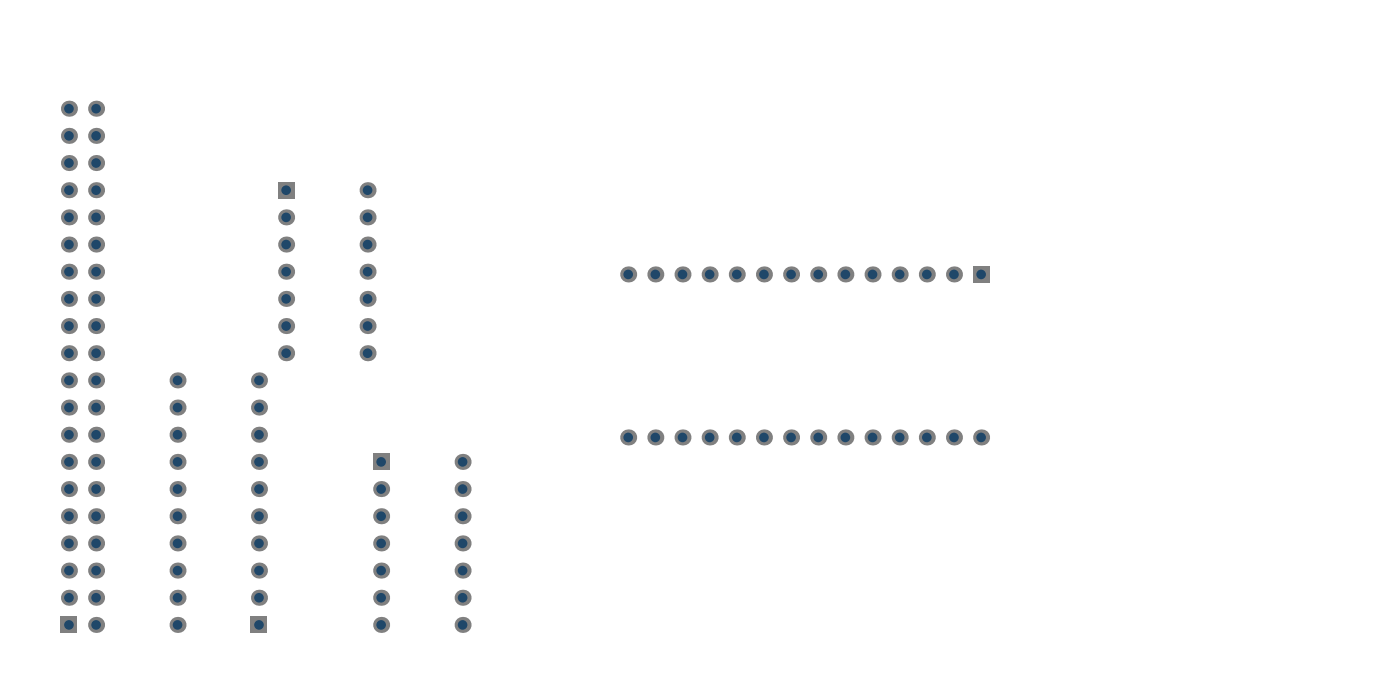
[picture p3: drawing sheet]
<svg xmlns="http://www.w3.org/2000/svg" width="436mm" height="212mm" viewBox="0 0 436 212" stroke-linecap="round" stroke-linejoin="round" font-family="sans-serif">
<circle cx="21.5" cy="160.7" r="2.5" fill="#808080"/>
<circle cx="21.5" cy="160.7" r="1.5" fill="#1f4769"/>
<circle cx="21.5" cy="152.2" r="2.5" fill="#808080"/>
<circle cx="21.5" cy="152.2" r="1.5" fill="#1f4769"/>
<path d="M19 192h5v5h-5z" fill-rule="evenodd" fill="#808080"/>
<circle cx="21.5" cy="194.5" r="1.5" fill="#1f4769"/>
<circle cx="21.5" cy="186.1" r="2.5" fill="#808080"/>
<circle cx="21.5" cy="186.1" r="1.5" fill="#1f4769"/>
<circle cx="21.5" cy="177.6" r="2.5" fill="#808080"/>
<circle cx="21.5" cy="177.6" r="1.5" fill="#1f4769"/>
<circle cx="21.5" cy="169.1" r="2.5" fill="#808080"/>
<circle cx="21.5" cy="169.1" r="1.5" fill="#1f4769"/>
<circle cx="21.5" cy="143.8" r="2.5" fill="#808080"/>
<circle cx="21.5" cy="143.8" r="1.5" fill="#1f4769"/>
<circle cx="21.5" cy="135.3" r="2.5" fill="#808080"/>
<circle cx="21.5" cy="135.3" r="1.5" fill="#1f4769"/>
<circle cx="29.9" cy="160.7" r="2.5" fill="#808080"/>
<circle cx="29.9" cy="160.7" r="1.5" fill="#1f4769"/>
<circle cx="29.9" cy="152.2" r="2.5" fill="#808080"/>
<circle cx="29.9" cy="152.2" r="1.5" fill="#1f4769"/>
<circle cx="29.9" cy="194.5" r="2.5" fill="#808080"/>
<circle cx="29.9" cy="194.5" r="1.5" fill="#1f4769"/>
<circle cx="29.9" cy="186.1" r="2.5" fill="#808080"/>
<circle cx="29.9" cy="186.1" r="1.5" fill="#1f4769"/>
<circle cx="29.9" cy="177.6" r="2.5" fill="#808080"/>
<circle cx="29.9" cy="177.6" r="1.5" fill="#1f4769"/>
<circle cx="29.9" cy="169.1" r="2.5" fill="#808080"/>
<circle cx="29.9" cy="169.1" r="1.5" fill="#1f4769"/>
<circle cx="29.9" cy="143.8" r="2.5" fill="#808080"/>
<circle cx="29.9" cy="143.8" r="1.5" fill="#1f4769"/>
<circle cx="29.9" cy="135.3" r="2.5" fill="#808080"/>
<circle cx="29.9" cy="135.3" r="1.5" fill="#1f4769"/>
<circle cx="55.3" cy="169.1" r="2.5" fill="#808080"/>
<circle cx="55.3" cy="169.1" r="1.5" fill="#1f4769"/>
<circle cx="55.3" cy="177.6" r="2.5" fill="#808080"/>
<circle cx="55.3" cy="177.6" r="1.5" fill="#1f4769"/>
<circle cx="55.3" cy="186.1" r="2.5" fill="#808080"/>
<circle cx="55.3" cy="186.1" r="1.5" fill="#1f4769"/>
<circle cx="55.3" cy="194.5" r="2.5" fill="#808080"/>
<circle cx="55.3" cy="194.5" r="1.5" fill="#1f4769"/>
<circle cx="55.3" cy="135.3" r="2.5" fill="#808080"/>
<circle cx="55.3" cy="135.3" r="1.5" fill="#1f4769"/>
<circle cx="55.3" cy="143.8" r="2.5" fill="#808080"/>
<circle cx="55.3" cy="143.8" r="1.5" fill="#1f4769"/>
<circle cx="55.3" cy="152.2" r="2.5" fill="#808080"/>
<circle cx="55.3" cy="152.2" r="1.5" fill="#1f4769"/>
<circle cx="55.3" cy="160.7" r="2.5" fill="#808080"/>
<circle cx="55.3" cy="160.7" r="1.5" fill="#1f4769"/>
<path d="M78.2 192h5v5h-5z" fill-rule="evenodd" fill="#808080"/>
<circle cx="80.7" cy="194.5" r="1.5" fill="#1f4769"/>
<circle cx="80.7" cy="186.1" r="2.5" fill="#808080"/>
<circle cx="80.7" cy="186.1" r="1.5" fill="#1f4769"/>
<circle cx="80.7" cy="143.8" r="2.5" fill="#808080"/>
<circle cx="80.7" cy="143.8" r="1.5" fill="#1f4769"/>
<circle cx="80.7" cy="135.3" r="2.5" fill="#808080"/>
<circle cx="80.7" cy="135.3" r="1.5" fill="#1f4769"/>
<circle cx="80.7" cy="177.6" r="2.5" fill="#808080"/>
<circle cx="80.7" cy="177.6" r="1.5" fill="#1f4769"/>
<circle cx="80.7" cy="169.1" r="2.5" fill="#808080"/>
<circle cx="80.7" cy="169.1" r="1.5" fill="#1f4769"/>
<circle cx="80.7" cy="160.7" r="2.5" fill="#808080"/>
<circle cx="80.7" cy="160.7" r="1.5" fill="#1f4769"/>
<circle cx="80.7" cy="152.2" r="2.5" fill="#808080"/>
<circle cx="80.7" cy="152.2" r="1.5" fill="#1f4769"/>
<circle cx="21.5" cy="126.9" r="2.5" fill="#808080"/>
<circle cx="21.5" cy="126.9" r="1.5" fill="#1f4769"/>
<circle cx="21.5" cy="109.9" r="2.5" fill="#808080"/>
<circle cx="21.5" cy="109.9" r="1.5" fill="#1f4769"/>
<circle cx="21.5" cy="59.2" r="2.5" fill="#808080"/>
<circle cx="21.5" cy="59.2" r="1.5" fill="#1f4769"/>
<circle cx="21.5" cy="118.4" r="2.5" fill="#808080"/>
<circle cx="21.5" cy="118.4" r="1.5" fill="#1f4769"/>
<circle cx="21.5" cy="42.3" r="2.5" fill="#808080"/>
<circle cx="21.5" cy="42.3" r="1.5" fill="#1f4769"/>
<circle cx="21.5" cy="33.8" r="2.5" fill="#808080"/>
<circle cx="21.5" cy="33.8" r="1.5" fill="#1f4769"/>
<circle cx="21.5" cy="67.7" r="2.5" fill="#808080"/>
<circle cx="21.5" cy="67.7" r="1.5" fill="#1f4769"/>
<circle cx="21.5" cy="76.1" r="2.5" fill="#808080"/>
<circle cx="21.5" cy="76.1" r="1.5" fill="#1f4769"/>
<circle cx="21.5" cy="84.6" r="2.5" fill="#808080"/>
<circle cx="21.5" cy="84.6" r="1.5" fill="#1f4769"/>
<circle cx="21.5" cy="50.7" r="2.5" fill="#808080"/>
<circle cx="21.5" cy="50.7" r="1.5" fill="#1f4769"/>
<circle cx="21.5" cy="93" r="2.5" fill="#808080"/>
<circle cx="21.5" cy="93" r="1.5" fill="#1f4769"/>
<circle cx="21.5" cy="101.5" r="2.5" fill="#808080"/>
<circle cx="21.5" cy="101.5" r="1.5" fill="#1f4769"/>
<circle cx="29.9" cy="126.9" r="2.5" fill="#808080"/>
<circle cx="29.9" cy="126.9" r="1.5" fill="#1f4769"/>
<circle cx="29.9" cy="109.9" r="2.5" fill="#808080"/>
<circle cx="29.9" cy="109.9" r="1.5" fill="#1f4769"/>
<circle cx="29.9" cy="67.7" r="2.5" fill="#808080"/>
<circle cx="29.9" cy="67.7" r="1.5" fill="#1f4769"/>
<circle cx="29.9" cy="59.2" r="2.5" fill="#808080"/>
<circle cx="29.9" cy="59.2" r="1.5" fill="#1f4769"/>
<circle cx="29.9" cy="33.8" r="2.5" fill="#808080"/>
<circle cx="29.9" cy="33.8" r="1.5" fill="#1f4769"/>
<circle cx="29.9" cy="50.7" r="2.5" fill="#808080"/>
<circle cx="29.9" cy="50.7" r="1.5" fill="#1f4769"/>
<circle cx="29.9" cy="118.4" r="2.5" fill="#808080"/>
<circle cx="29.9" cy="118.4" r="1.5" fill="#1f4769"/>
<circle cx="29.9" cy="42.3" r="2.5" fill="#808080"/>
<circle cx="29.9" cy="42.3" r="1.5" fill="#1f4769"/>
<circle cx="29.9" cy="84.6" r="2.5" fill="#808080"/>
<circle cx="29.9" cy="84.6" r="1.5" fill="#1f4769"/>
<circle cx="29.9" cy="93" r="2.5" fill="#808080"/>
<circle cx="29.9" cy="93" r="1.5" fill="#1f4769"/>
<circle cx="29.9" cy="101.5" r="2.5" fill="#808080"/>
<circle cx="29.9" cy="101.5" r="1.5" fill="#1f4769"/>
<circle cx="29.9" cy="76.1" r="2.5" fill="#808080"/>
<circle cx="29.9" cy="76.1" r="1.5" fill="#1f4769"/>
<circle cx="55.3" cy="126.9" r="2.5" fill="#808080"/>
<circle cx="55.3" cy="126.9" r="1.5" fill="#1f4769"/>
<circle cx="55.3" cy="118.4" r="2.5" fill="#808080"/>
<circle cx="55.3" cy="118.4" r="1.5" fill="#1f4769"/>
<circle cx="80.7" cy="126.9" r="2.5" fill="#808080"/>
<circle cx="80.7" cy="126.9" r="1.5" fill="#1f4769"/>
<circle cx="80.7" cy="118.4" r="2.5" fill="#808080"/>
<circle cx="80.7" cy="118.4" r="1.5" fill="#1f4769"/>
<path d="M86.6 56.7h5v5h-5z" fill-rule="evenodd" fill="#808080"/>
<circle cx="89.1" cy="59.2" r="1.5" fill="#1f4769"/>
<circle cx="89.1" cy="67.7" r="2.5" fill="#808080"/>
<circle cx="89.1" cy="67.7" r="1.5" fill="#1f4769"/>
<circle cx="89.1" cy="76.1" r="2.5" fill="#808080"/>
<circle cx="89.1" cy="76.1" r="1.5" fill="#1f4769"/>
<circle cx="89.1" cy="84.6" r="2.5" fill="#808080"/>
<circle cx="89.1" cy="84.6" r="1.5" fill="#1f4769"/>
<circle cx="89.1" cy="109.9" r="2.5" fill="#808080"/>
<circle cx="89.1" cy="109.9" r="1.5" fill="#1f4769"/>
<circle cx="114.5" cy="109.9" r="2.5" fill="#808080"/>
<circle cx="114.5" cy="109.9" r="1.5" fill="#1f4769"/>
<circle cx="114.5" cy="101.5" r="2.5" fill="#808080"/>
<circle cx="114.5" cy="101.5" r="1.5" fill="#1f4769"/>
<circle cx="118.7" cy="152.2" r="2.5" fill="#808080"/>
<circle cx="118.7" cy="152.2" r="1.5" fill="#1f4769"/>
<circle cx="118.7" cy="194.5" r="2.5" fill="#808080"/>
<circle cx="118.7" cy="194.5" r="1.5" fill="#1f4769"/>
<path d="M116.2 141.3h5v5h-5z" fill-rule="evenodd" fill="#808080"/>
<circle cx="118.7" cy="143.8" r="1.5" fill="#1f4769"/>
<circle cx="118.7" cy="160.7" r="2.5" fill="#808080"/>
<circle cx="118.7" cy="160.7" r="1.5" fill="#1f4769"/>
<circle cx="118.7" cy="169.1" r="2.5" fill="#808080"/>
<circle cx="118.7" cy="169.1" r="1.5" fill="#1f4769"/>
<circle cx="118.7" cy="177.6" r="2.5" fill="#808080"/>
<circle cx="118.7" cy="177.6" r="1.5" fill="#1f4769"/>
<circle cx="118.7" cy="186.1" r="2.5" fill="#808080"/>
<circle cx="118.7" cy="186.1" r="1.5" fill="#1f4769"/>
<circle cx="144.1" cy="194.5" r="2.5" fill="#808080"/>
<circle cx="144.1" cy="194.5" r="1.5" fill="#1f4769"/>
<circle cx="144.1" cy="186.1" r="2.5" fill="#808080"/>
<circle cx="144.1" cy="186.1" r="1.5" fill="#1f4769"/>
<circle cx="144.1" cy="177.6" r="2.5" fill="#808080"/>
<circle cx="144.1" cy="177.6" r="1.5" fill="#1f4769"/>
<circle cx="144.1" cy="169.1" r="2.5" fill="#808080"/>
<circle cx="144.1" cy="169.1" r="1.5" fill="#1f4769"/>
<circle cx="144.1" cy="160.7" r="2.5" fill="#808080"/>
<circle cx="144.1" cy="160.7" r="1.5" fill="#1f4769"/>
<circle cx="144.1" cy="143.8" r="2.5" fill="#808080"/>
<circle cx="144.1" cy="143.8" r="1.5" fill="#1f4769"/>
<circle cx="144.1" cy="152.2" r="2.5" fill="#808080"/>
<circle cx="144.1" cy="152.2" r="1.5" fill="#1f4769"/>
<circle cx="195.7" cy="136.2" r="2.5" fill="#808080"/>
<circle cx="195.7" cy="136.2" r="1.5" fill="#1f4769"/>
<circle cx="204.1" cy="136.2" r="2.5" fill="#808080"/>
<circle cx="204.1" cy="136.2" r="1.5" fill="#1f4769"/>
<circle cx="212.6" cy="136.2" r="2.5" fill="#808080"/>
<circle cx="212.6" cy="136.2" r="1.5" fill="#1f4769"/>
<circle cx="221" cy="136.2" r="2.5" fill="#808080"/>
<circle cx="221" cy="136.2" r="1.5" fill="#1f4769"/>
<circle cx="229.5" cy="136.2" r="2.5" fill="#808080"/>
<circle cx="229.5" cy="136.2" r="1.5" fill="#1f4769"/>
<circle cx="237.9" cy="136.2" r="2.5" fill="#808080"/>
<circle cx="237.9" cy="136.2" r="1.5" fill="#1f4769"/>
<circle cx="246.4" cy="136.2" r="2.5" fill="#808080"/>
<circle cx="246.4" cy="136.2" r="1.5" fill="#1f4769"/>
<circle cx="254.8" cy="136.2" r="2.5" fill="#808080"/>
<circle cx="254.8" cy="136.2" r="1.5" fill="#1f4769"/>
<circle cx="263.3" cy="136.2" r="2.5" fill="#808080"/>
<circle cx="263.3" cy="136.2" r="1.5" fill="#1f4769"/>
<circle cx="271.8" cy="136.2" r="2.5" fill="#808080"/>
<circle cx="271.8" cy="136.2" r="1.5" fill="#1f4769"/>
<circle cx="280.2" cy="136.2" r="2.5" fill="#808080"/>
<circle cx="280.2" cy="136.2" r="1.5" fill="#1f4769"/>
<circle cx="288.7" cy="136.2" r="2.5" fill="#808080"/>
<circle cx="288.7" cy="136.2" r="1.5" fill="#1f4769"/>
<circle cx="297.1" cy="136.2" r="2.5" fill="#808080"/>
<circle cx="297.1" cy="136.2" r="1.5" fill="#1f4769"/>
<circle cx="305.6" cy="136.2" r="2.5" fill="#808080"/>
<circle cx="305.6" cy="136.2" r="1.5" fill="#1f4769"/>
<circle cx="89.1" cy="101.5" r="2.5" fill="#808080"/>
<circle cx="89.1" cy="101.5" r="1.5" fill="#1f4769"/>
<circle cx="89.1" cy="93" r="2.5" fill="#808080"/>
<circle cx="89.1" cy="93" r="1.5" fill="#1f4769"/>
<circle cx="114.5" cy="93" r="2.5" fill="#808080"/>
<circle cx="114.5" cy="93" r="1.5" fill="#1f4769"/>
<circle cx="114.5" cy="84.6" r="2.5" fill="#808080"/>
<circle cx="114.5" cy="84.6" r="1.5" fill="#1f4769"/>
<circle cx="114.5" cy="76.1" r="2.5" fill="#808080"/>
<circle cx="114.5" cy="76.1" r="1.5" fill="#1f4769"/>
<circle cx="114.5" cy="67.7" r="2.5" fill="#808080"/>
<circle cx="114.5" cy="67.7" r="1.5" fill="#1f4769"/>
<circle cx="114.5" cy="59.2" r="2.5" fill="#808080"/>
<circle cx="114.5" cy="59.2" r="1.5" fill="#1f4769"/>
<circle cx="195.7" cy="85.4" r="2.5" fill="#808080"/>
<circle cx="195.7" cy="85.4" r="1.5" fill="#1f4769"/>
<circle cx="204.1" cy="85.4" r="2.5" fill="#808080"/>
<circle cx="204.1" cy="85.4" r="1.5" fill="#1f4769"/>
<circle cx="212.6" cy="85.4" r="2.5" fill="#808080"/>
<circle cx="212.6" cy="85.4" r="1.5" fill="#1f4769"/>
<circle cx="221" cy="85.4" r="2.5" fill="#808080"/>
<circle cx="221" cy="85.4" r="1.5" fill="#1f4769"/>
<circle cx="229.5" cy="85.4" r="2.5" fill="#808080"/>
<circle cx="229.5" cy="85.4" r="1.5" fill="#1f4769"/>
<circle cx="237.9" cy="85.4" r="2.5" fill="#808080"/>
<circle cx="237.9" cy="85.4" r="1.5" fill="#1f4769"/>
<circle cx="246.4" cy="85.4" r="2.5" fill="#808080"/>
<circle cx="246.4" cy="85.4" r="1.5" fill="#1f4769"/>
<circle cx="254.8" cy="85.4" r="2.5" fill="#808080"/>
<circle cx="254.8" cy="85.4" r="1.5" fill="#1f4769"/>
<circle cx="263.3" cy="85.4" r="2.5" fill="#808080"/>
<circle cx="263.3" cy="85.4" r="1.5" fill="#1f4769"/>
<circle cx="271.8" cy="85.4" r="2.5" fill="#808080"/>
<circle cx="271.8" cy="85.4" r="1.5" fill="#1f4769"/>
<circle cx="280.2" cy="85.4" r="2.5" fill="#808080"/>
<circle cx="280.2" cy="85.4" r="1.5" fill="#1f4769"/>
<circle cx="288.7" cy="85.4" r="2.5" fill="#808080"/>
<circle cx="288.7" cy="85.4" r="1.5" fill="#1f4769"/>
<circle cx="297.1" cy="85.4" r="2.5" fill="#808080"/>
<circle cx="297.1" cy="85.4" r="1.5" fill="#1f4769"/>
<path d="M303.1 82.9h5v5h-5z" fill-rule="evenodd" fill="#808080"/>
<circle cx="305.6" cy="85.4" r="1.5" fill="#1f4769"/>
</svg>
